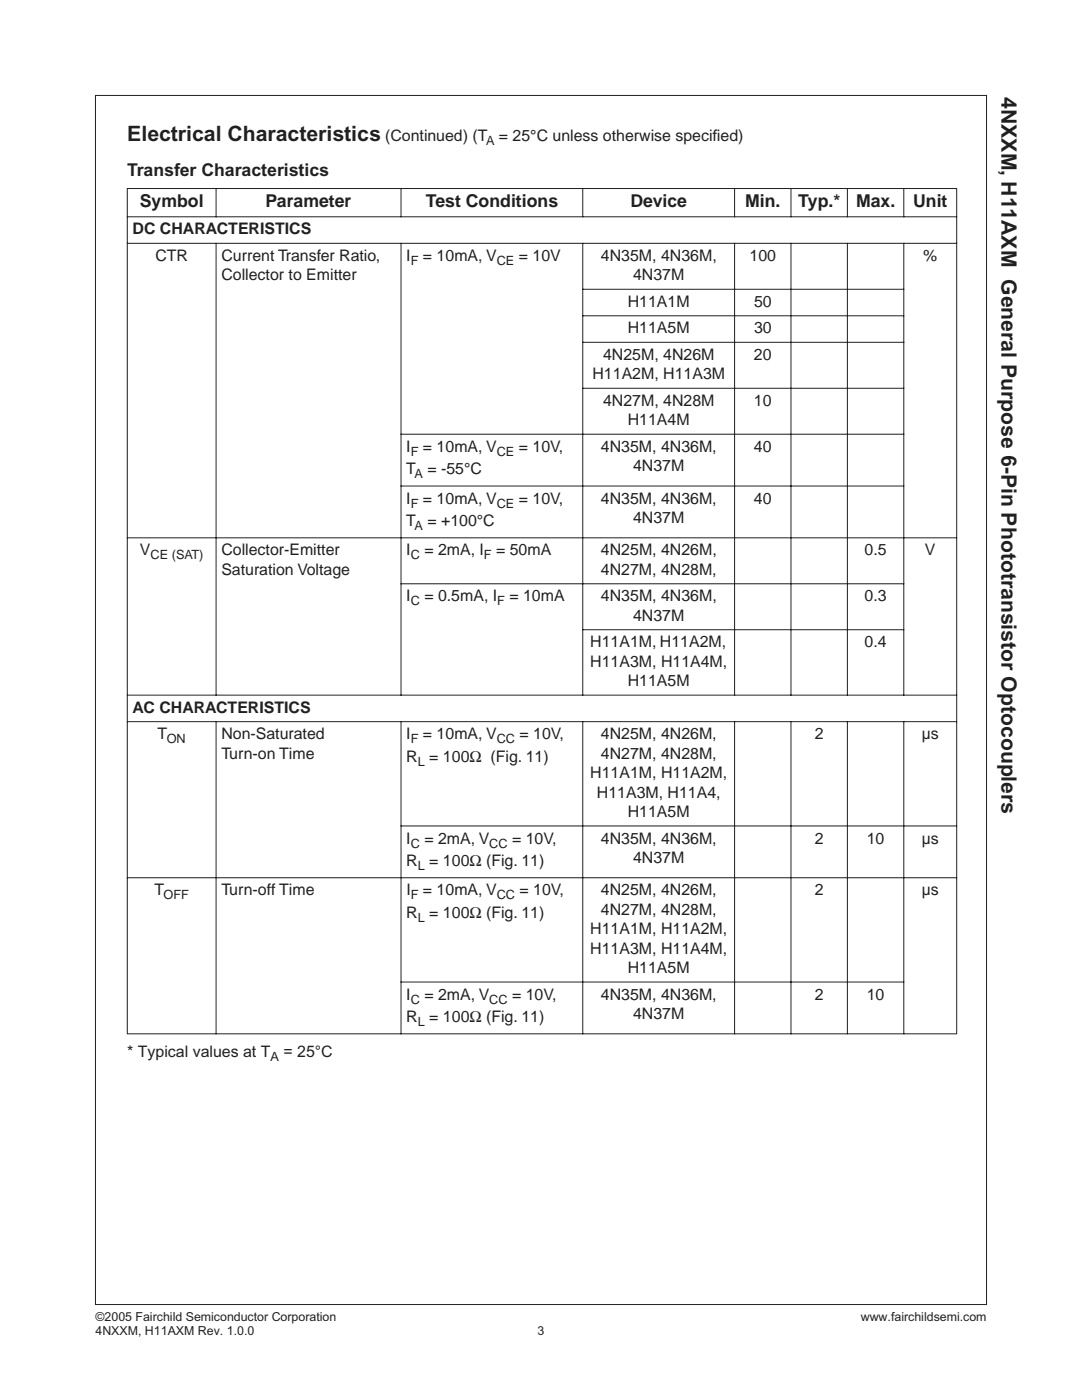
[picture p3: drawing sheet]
<svg xmlns="http://www.w3.org/2000/svg" width="216mm" height="279mm" viewBox="0 0 216 279" stroke-linecap="round" stroke-linejoin="round" font-family="sans-serif">
<defs><g id="words">
<g font-size="4.2" fill="#231f20">
<text x="199.8" y="19.4" transform="rotate(90 199.8 19.4)">4NXXM, H11AXM General Purpose 6-Pin Phototransistor Optocouplers</text>
<text x="25.4" y="28.2">Electrical Characteristics</text>
</g>
<g font-size="3.5" fill="#231f20">
<text x="25.4" y="35">Transfer Characteristics</text>
<text x="27.9" y="41.4">Symbol</text>
<text x="53" y="41.4">Parameter</text>
<text x="84.9" y="41.4">Test Conditions</text>
<text x="125.8" y="41.4">Device</text>
<text x="148.7" y="41.4">Min.</text>
<text x="159.3" y="41.4">Typ.*</text>
<text x="170.8" y="41.4">Max.</text>
<text x="182.2" y="41.4">Unit</text>
</g>
<g font-size="3.2" fill="#231f20">
<text x="76.9" y="28.2">(Continued) (T</text>
<text x="99.5" y="28.2">= 25°C unless otherwise specif</text>
<text x="142.2" y="28.2">ied)</text>
<text x="26.5" y="46.8">DC CHARACTERISTICS</text>
<text x="31" y="52.1">CTR</text>
<text x="44.2" y="52.1">Current Transfer Ratio,</text>
<text x="81.1" y="52.1">I</text>
<text x="84.4" y="52.1">= 10mA, V</text>
<text x="103.5" y="52.1">= 10V</text>
<text x="119.9" y="52.1">4N35M, 4N36M,</text>
<text x="149.6" y="52.1">100</text>
<text x="184.2" y="52.1">%</text>
<text x="44.2" y="56">Collector to Emitter</text>
<text x="126.3" y="56">4N37M</text>
<text x="125.3" y="61.3">H11A1M</text>
<text x="150.5" y="61.3">50</text>
<text x="120.3" y="71.8">4N25M, 4N26M</text>
<text x="125.3" y="66.6">H11A5M</text>
<text x="150.4" y="71.8">20</text>
<text x="150.5" y="66.6">30</text>
<text x="118.2" y="75.7">H11A2M, H11A3M</text>
<text x="120.3" y="81">4N27M, 4N28M</text>
<text x="150.4" y="81">10</text>
<text x="125.3" y="84.9">H11A4M</text>
<text x="81.1" y="90.2">I</text>
<text x="81.1" y="94.7">T</text>
<text x="84.4" y="90.2">= 10mA, V</text>
<text x="85.3" y="94.7">= -55°C</text>
<text x="103.5" y="90.2">= 10V,</text>
<text x="119.9" y="90.2">4N35M, 4N36M,</text>
<text x="126.3" y="94.1">4N37M</text>
<text x="150.4" y="90.2">40</text>
<text x="81.1" y="100.5">I</text>
<text x="84.4" y="100.5">= 10mA, V</text>
<text x="103.5" y="100.5">= 10V,</text>
<text x="119.9" y="100.5">4N35M, 4N36M,</text>
<text x="150.4" y="100.5">40</text>
<text x="81.1" y="105">T</text>
<text x="85.3" y="105">= +100°C</text>
<text x="126.3" y="104.4">4N37M</text>
<text x="27.9" y="110.9">V</text>
<text x="44.2" y="110.9">Collector-Emitter</text>
<text x="81.1" y="110.9">I</text>
<text x="84.7" y="110.9">= 2mA, I</text>
<text x="99" y="110.9">= 50mA</text>
<text x="119.9" y="110.9">4N25M, 4N26M,</text>
<text x="172.5" y="110.9">0.5</text>
<text x="184.6" y="110.9">V</text>
<text x="44.2" y="114.7">Saturation Voltage</text>
<text x="119.9" y="114.7">4N27M, 4N28M,</text>
<text x="81.1" y="120">I</text>
<text x="84.7" y="120">= 0.5mA, I</text>
<text x="101.6" y="120">= 10mA</text>
<text x="119.9" y="120">4N35M, 4N36M,</text>
<text x="126.3" y="123.9">4N37M</text>
<text x="172.5" y="120">0.3</text>
<text x="117.8" y="129.2">H11A1M, H11A2M,</text>
<text x="172.5" y="129.2">0.4</text>
<text x="117.8" y="133.1">H11A3M, H11A4M,</text>
<text x="125.3" y="137">H11A5M</text>
<text x="26.5" y="142.3">AC CHARACTERISTICS</text>
<text x="31.4" y="147.5">T</text>
<text x="44.2" y="147.5">Non-Saturated</text>
<text x="81.1" y="147.5">I</text>
<text x="84.4" y="147.5">= 10mA, V</text>
<text x="103.7" y="147.5">= 10V,</text>
<text x="119.9" y="147.5">4N25M, 4N26M,</text>
<text x="162.6" y="147.5">2</text>
<text x="183.9" y="147.5">µs</text>
<text x="44.2" y="151.4">Turn-on Time</text>
<text x="81.1" y="152">R</text>
<text x="85.7" y="152">= 100Ω (Fig. 11)</text>
<text x="117.8" y="155.3">H11A1M, H11A2M,</text>
<text x="119.9" y="151.4">4N27M, 4N28M,</text>
<text x="119.1" y="159.2">H11A3M, H11A4,</text>
<text x="125.3" y="163.1">H11A5M</text>
<text x="81.1" y="168.4">I</text>
<text x="81.1" y="172.8">R</text>
<text x="84.7" y="168.4">= 2mA, V</text>
<text x="85.7" y="172.8">= 100Ω (Fig. 11)</text>
<text x="102.2" y="168.4">= 10V,</text>
<text x="119.9" y="168.4">4N35M, 4N36M,</text>
<text x="126.3" y="172.2">4N37M</text>
<text x="162.6" y="168.4">2</text>
<text x="173" y="168.4">10</text>
<text x="184" y="168.4">µs</text>
<text x="30.8" y="178.7">T</text>
<text x="44.2" y="178.7">Turn-off Time</text>
<text x="81.1" y="178.7">I</text>
<text x="84.4" y="178.7">= 10mA, V</text>
<text x="103.7" y="178.7">= 10V,</text>
<text x="119.9" y="178.7">4N25M, 4N26M,</text>
<text x="162.6" y="178.7">2</text>
<text x="183.9" y="178.7">µs</text>
<text x="81.1" y="183.2">R</text>
<text x="85.7" y="183.2">= 100Ω (Fig. 11)</text>
<text x="119.9" y="182.6">4N27M, 4N28M,</text>
<text x="117.8" y="186.5">H11A1M, H11A2M,</text>
<text x="117.8" y="190.3">H11A3M, H11A4M,</text>
<text x="125.3" y="194.2">H11A5M</text>
<text x="81.1" y="199.5">I</text>
<text x="81.1" y="204">R</text>
<text x="84.7" y="199.5">= 2mA, V</text>
<text x="85.7" y="204">= 100Ω (Fig. 11)</text>
<text x="102.2" y="199.5">= 10V,</text>
<text x="119.9" y="199.5">4N35M, 4N36M,</text>
<text x="126.3" y="203.4">4N37M</text>
<text x="162.6" y="199.5">2</text>
<text x="173" y="199.5">10</text>
<text x="25.4" y="210.9">* Typical values at T</text>
<text x="56.6" y="210.9">= 25°C</text>
</g>
<g font-size="2.5" fill="#231f20">
<text x="97" y="29">A</text>
<text x="82" y="52.9">F</text>
<text x="99.1" y="52.9">CE</text>
<text x="82" y="91">F</text>
<text x="82.7" y="95.4">A</text>
<text x="99.1" y="91">CE</text>
<text x="82" y="101.3">F</text>
<text x="99.1" y="101.3">CE</text>
<text x="82.7" y="105.8">A</text>
<text x="30" y="111.7">CE (SAT)</text>
<text x="82" y="111.7">C</text>
<text x="96.6" y="111.7">F</text>
<text x="82" y="120.8">C</text>
<text x="99.2" y="120.8">F</text>
<text x="33.3" y="148.3">ON</text>
<text x="82" y="148.3">F</text>
<text x="99.1" y="148.3">CC</text>
<text x="83.4" y="152.8">L</text>
<text x="82" y="169.2">C</text>
<text x="83.4" y="173.6">L</text>
<text x="97.6" y="169.2">CC</text>
<text x="32.6" y="179.5">OFF</text>
<text x="82" y="179.5">F</text>
<text x="99.1" y="179.5">CC</text>
<text x="83.4" y="184">L</text>
<text x="82" y="200.3">C</text>
<text x="97.6" y="200.3">CC</text>
<text x="83.4" y="204.8">L</text>
<text x="54" y="211.7">A</text>
<text x="19.1" y="263.7">©2005 Fairchild Semiconductor Corporation</text>
<text x="171.8" y="263.7">www.fairchildsemi.com</text>
<text x="19.1" y="266.5">4NXXM, H11AXM Rev. 1.0.0</text>
<text x="107.3" y="266.5">3</text>
</g>
</g></defs>
<g fill="none" stroke="#231f20" stroke-width=".2">
<path d="M19 19.1h177.8v241.2h-177.8zM25.3 37.6h165.7M25.4 37.7v168.5M43.1 37.5v5.9M80 37.5v5.9M116.3 37.5v5.9M146.6 37.5v5.9M157.8 37.5v5.9M169.1 37.5v5.9M180.3 37.5v5.9M190.9 37.7v168.5M25.3 43.3h165.7"/>
<path d="M25.3 48.6h165.7M43.1 48.5v90.3M80 48.5v90.3M116.2 57.7h64.2M116.3 48.5v90.3M146.6 48.5v90.3M157.8 48.5v90.3M169.1 48.5v90.3M180.3 48.5v90.3M116.2 63h64.2M116.2 68.3h64.2M116.2 77.5h64.2"/>
<path d="M79.9 86.7h100.5M79.9 97h100.5M25.3 107.3h165.7M79.9 116.5h100.5M25.3 138.7h165.7M116.2 125.7h64.2M25.3 144h165.7M43.1 143.9v62.5M80 143.9v62.5M116.3 143.9v62.5M146.6 143.9v62.5M157.8 143.9v62.5"/>
<path d="M169.1 143.9v62.5M180.3 143.9v62.5M25.3 175.2h165.7M79.9 164.8h111.1M79.9 196h100.5M25.3 206.3h165.7"/>
</g>
<use href="#words"/>
</svg>
